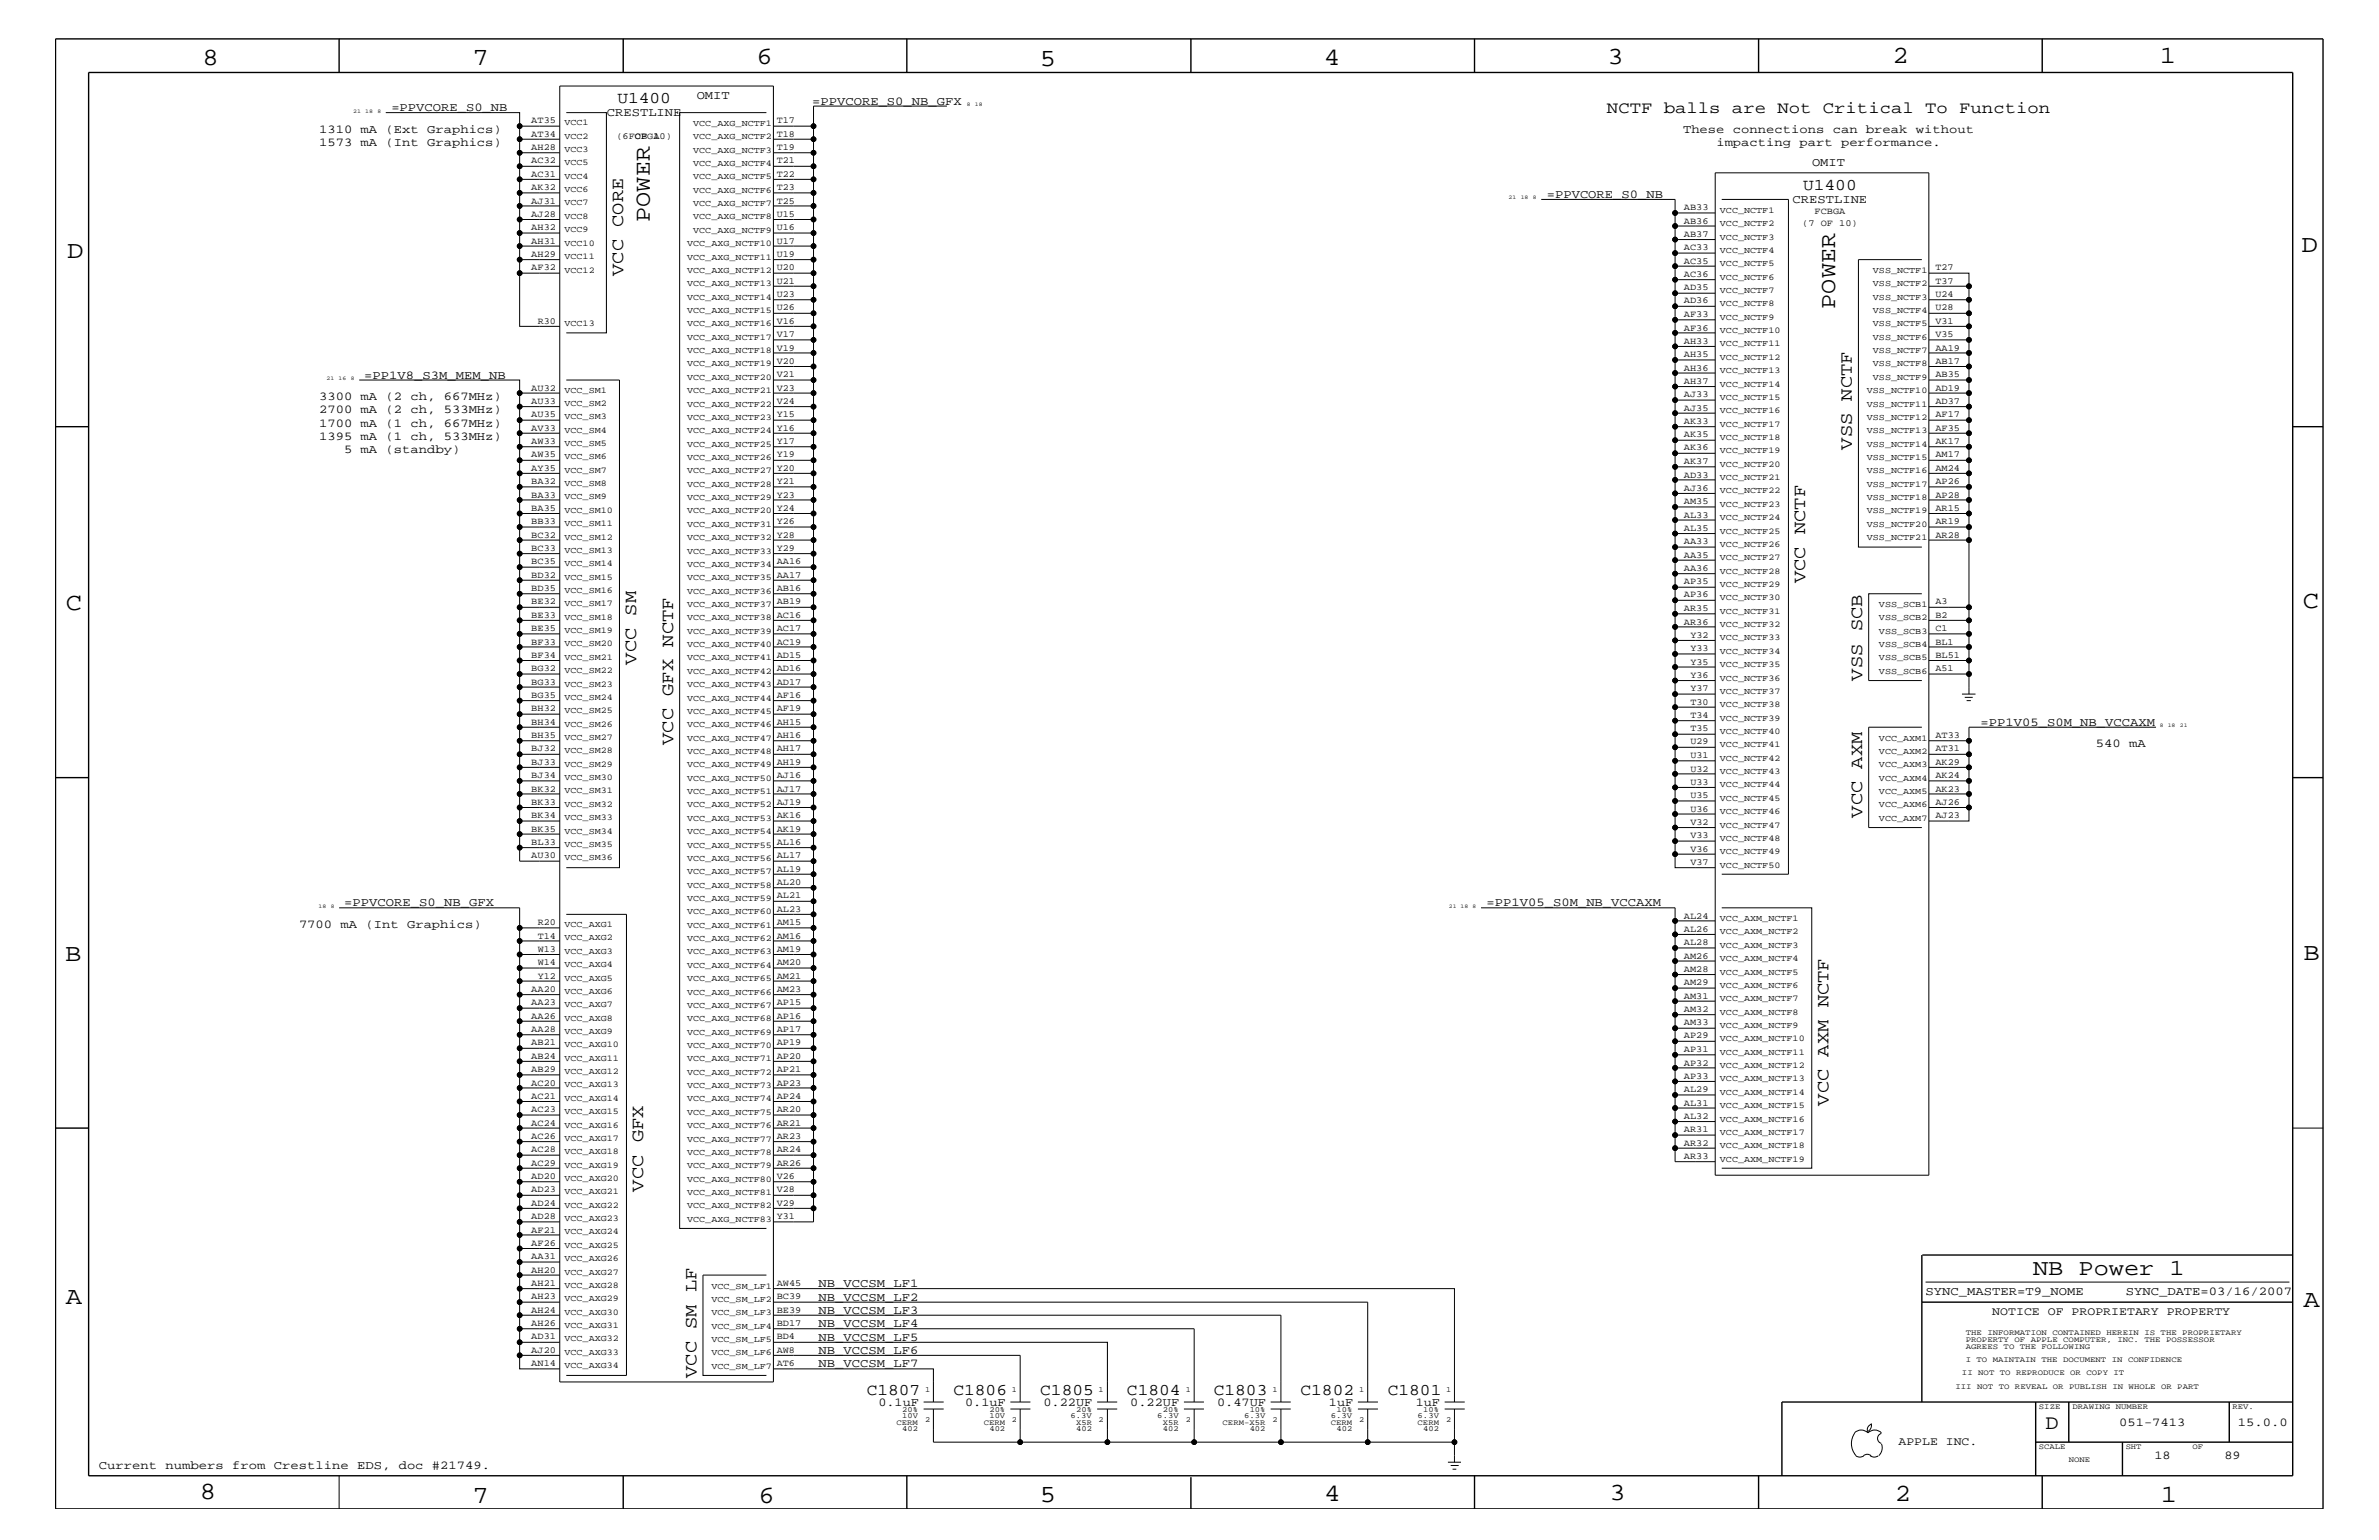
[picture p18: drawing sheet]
<svg xmlns="http://www.w3.org/2000/svg" width="432mm" height="279mm" viewBox="0 0 432 279" stroke-linecap="round" stroke-linejoin="round" font-family="sans-serif">
<defs><g id="words">
<g font-size="4.5">
<text x="36.7" y="11.7">8</text>
<text x="85.8" y="11.7">7</text>
<text x="137.3" y="11.5">6</text>
<text x="240.3" y="11.7">4</text>
<text x="291.8" y="11.5">3</text>
<text x="343.5" y="11.5">2</text>
<text x="392" y="11.5">1</text>
<text x="188.7" y="12.1">5</text>
<text x="12.2" y="46.8">D</text>
<text x="417.7" y="45.7">D</text>
<text x="11.9" y="110.6">C</text>
<text x="418" y="110.3">C</text>
<text x="11.9" y="174.3">B</text>
<text x="418.1" y="174.2">B</text>
<text x="11.9" y="236.7">A</text>
<text x="418.1" y="237.1">A</text>
<text x="36.2" y="271.9">8</text>
<text x="85.8" y="272.7">7</text>
<text x="137.7" y="272.7">6</text>
<text x="188.7" y="272.5">5</text>
<text x="240.4" y="272.3">4</text>
<text x="292.1" y="272.2">3</text>
<text x="343.9" y="272.3">2</text>
<text x="392.2" y="272.6">1</text>
</g>
<g font-size="4.1">
<text x="117.9" y="40.2" transform="rotate(-90 117.9 40.2)">POWER</text>
<text x="333.1" y="56" transform="rotate(-90 333.1 56)">POWER</text>
<text x="369" y="231.3">NB Power 1</text>
</g>
<text font-size="3.7" x="371.3" y="259.3">D</text>
<g font-size="3.3">
<text x="113.1" y="50.1" transform="rotate(-90 113.1 50.1)">VCC CORE</text>
<text x="336.1" y="81.6" transform="rotate(-90 336.1 81.6)">VSS NCTF</text>
<text x="327.7" y="105.8" transform="rotate(-90 327.7 105.8)">VCC NCTF</text>
<text x="115.5" y="120.6" transform="rotate(-90 115.5 120.6)">VCC SM</text>
<text x="338" y="123.5" transform="rotate(-90 338 123.5)">VSS SCB</text>
<text x="122.2" y="135.2" transform="rotate(-90 122.2 135.2)">VCC GFX NCTF</text>
<text x="338" y="148.4" transform="rotate(-90 338 148.4)">VCC AXM</text>
<text x="331.9" y="200.6" transform="rotate(-90 331.9 200.6)">VCC AXM NCTF</text>
<text x="116.8" y="216.2" transform="rotate(-90 116.8 216.2)">VCC GFX</text>
<text x="126.4" y="250" transform="rotate(-90 126.4 250)">VCC SM LF</text>
</g>
<g font-size="3">
<text x="112.1" y="18.7">U1400</text>
<text x="291.7" y="20.4">NCTF balls are Not Critical To Function</text>
<text x="327.3" y="34.4">U1400</text>
<text x="157.3" y="253.2">C1807</text>
<text x="173.1" y="253.2">C1806</text>
<text x="188.8" y="253.2">C1805</text>
<text x="204.6" y="253.2">C1804</text>
<text x="220.3" y="253.2">C1803</text>
<text x="236.1" y="253.2">C1802</text>
<text x="251.9" y="253.2">C1801</text>
</g>
<g font-size="2.2">
<text x="126.4" y="18">OMIT</text>
<text x="71" y="20.2">=PPVCORE_S0_NB</text>
<text x="110.2" y="21">CRESTLINE</text>
<text x="147.4" y="19">=PPVCORE_S0_NB_GFX</text>
<text x="57.9" y="26.5">1573 mA (Int Graphics)</text>
<text x="57.9" y="24.1">1310 mA (Ext Graphics)</text>
<text x="305.5" y="24.1">These connections can break without</text>
<text x="311.5" y="26.5">impacting part performance.</text>
<text x="280.8" y="35.9">=PPVCORE_S0_NB</text>
<text x="328.9" y="30.2">OMIT</text>
<text x="325.4" y="36.8">CRESTLINE</text>
<text x="66.1" y="68.7">=PP1V8_S3M_MEM_NB</text>
<text x="57.9" y="77.4">1700 mA (1 ch, 667MHz)</text>
<text x="57.9" y="75">2700 mA (2 ch, 533MHz)</text>
<text x="57.9" y="72.6">3300 mA (2 ch, 667MHz)</text>
<text x="57.9" y="79.9">1395 mA (1 ch, 533MHz)</text>
<text x="62.4" y="82.2">5 mA (standby)</text>
<text x="359.5" y="131.7">=PP1V05_S0M_NB_VCCAXM</text>
<text x="380.4" y="135.6">540 mA</text>
<text x="62.5" y="164.5">=PPVCORE_S0_NB_GFX</text>
<text x="269.8" y="164.5">=PP1V05_S0M_NB_VCCAXM</text>
<text x="54.3" y="168.3">7700 mA (Int Graphics)</text>
<text x="148.6" y="233.5">NB_VCCSM_LF1</text>
<text x="148.6" y="236">NB_VCCSM_LF2</text>
<text x="148.6" y="238.4">NB_VCCSM_LF3</text>
<text x="349.5" y="235">SYNC_MASTER=T9_NOME</text>
<text x="385.8" y="235">SYNC_DATE=03/16/2007</text>
<text x="148.6" y="245.6">NB_VCCSM_LF6</text>
<text x="148.6" y="240.8">NB_VCCSM_LF4</text>
<text x="148.6" y="243.3">NB_VCCSM_LF5</text>
<text x="148.6" y="248.1">NB_VCCSM_LF7</text>
<text x="159.4" y="255">0.1uF</text>
<text x="175.2" y="255">0.1uF</text>
<text x="189.4" y="255">0.22UF</text>
<text x="205.1" y="255">0.22UF</text>
<text x="220.9" y="255">0.47UF</text>
<text x="241.2" y="255">1uF</text>
<text x="257" y="255">1uF</text>
<text x="384.6" y="258.7">051-7413</text>
<text x="406.2" y="258.7">15.0.0</text>
<text x="17.9" y="266.6">Current numbers from Crestline EDS, doc #21749.</text>
<text x="391" y="264.7">18</text>
<text x="403.7" y="264.7">89</text>
</g>
<g font-size="2.1">
<text x="361.6" y="238.6">NOTICE OF PROPRIETARY PROPERTY</text>
<text x="344.6" y="262.2">APPLE INC.</text>
</g>
<g font-size="1.7">
<text x="96.4" y="22.4">AT35</text>
<text x="141" y="22.4">T17</text>
<text x="96.4" y="24.8">AT34</text>
<text x="96.4" y="27.2">AH28</text>
<text x="96.4" y="29.7">AC32</text>
<text x="111.9" y="25.2">(6 OF 10)</text>
<text x="114.1" y="25.2">FCBGA</text>
<text x="141" y="24.8">T18</text>
<text x="141" y="27.2">T19</text>
<text x="141" y="29.7">T21</text>
<text x="96.4" y="32">AC31</text>
<text x="96.4" y="34.5">AK32</text>
<text x="141" y="32">T22</text>
<text x="141" y="34.5">T23</text>
<text x="96.4" y="36.9">AJ31</text>
<text x="96.4" y="39.3">AJ28</text>
<text x="96.4" y="41.8">AH32</text>
<text x="141" y="36.9">T25</text>
<text x="141" y="39.3">U15</text>
<text x="141" y="41.8">U16</text>
<text x="305.6" y="38.1">AB33</text>
<text x="305.6" y="40.6">AB36</text>
<text x="327.1" y="40.9">(7 OF 10)</text>
<text x="329.4" y="38.9">FCBGA</text>
<text x="96.4" y="44.2">AH31</text>
<text x="96.4" y="46.6">AH29</text>
<text x="141" y="44.2">U17</text>
<text x="141" y="46.6">U19</text>
<text x="305.6" y="43">AB37</text>
<text x="305.6" y="45.4">AC33</text>
<text x="305.6" y="47.9">AC35</text>
<text x="96.4" y="49.1">AF32</text>
<text x="141" y="49.1">U20</text>
<text x="141" y="51.5">U21</text>
<text x="141" y="53.9">U23</text>
<text x="305.6" y="50.2">AC36</text>
<text x="305.6" y="52.7">AD35</text>
<text x="351.3" y="49.1">T27</text>
<text x="351.3" y="51.5">T37</text>
<text x="351.3" y="53.9">U24</text>
<text x="97.6" y="58.7">R30</text>
<text x="141" y="56.3">U26</text>
<text x="141" y="58.7">V16</text>
<text x="305.6" y="60">AF36</text>
<text x="305.6" y="55.1">AD36</text>
<text x="305.6" y="57.5">AF33</text>
<text x="351.3" y="56.3">U28</text>
<text x="351.3" y="58.7">V31</text>
<text x="141" y="61.2">V17</text>
<text x="141" y="63.6">V19</text>
<text x="141" y="66">V20</text>
<text x="305.6" y="62.3">AH33</text>
<text x="305.6" y="64.8">AH35</text>
<text x="351.3" y="61.2">V35</text>
<text x="351.3" y="63.6">AA19</text>
<text x="351.3" y="66">AB17</text>
<text x="96.4" y="70.9">AU32</text>
<text x="141" y="68.4">V21</text>
<text x="141" y="70.9">V23</text>
<text x="305.6" y="67.3">AH36</text>
<text x="305.6" y="69.6">AH37</text>
<text x="351.3" y="70.9">AD19</text>
<text x="351.3" y="68.4">AB35</text>
<text x="96.4" y="73.3">AU33</text>
<text x="96.4" y="75.7">AU35</text>
<text x="141" y="73.3">V24</text>
<text x="141" y="75.7">Y15</text>
<text x="305.6" y="72.1">AJ33</text>
<text x="305.6" y="74.5">AJ35</text>
<text x="305.6" y="76.9">AK33</text>
<text x="351.3" y="73.3">AD37</text>
<text x="351.3" y="75.7">AF17</text>
<text x="96.4" y="78.2">AV33</text>
<text x="96.4" y="80.5">AW33</text>
<text x="96.4" y="83">AW35</text>
<text x="141" y="78.2">Y16</text>
<text x="141" y="80.5">Y17</text>
<text x="141" y="83">Y19</text>
<text x="305.6" y="79.4">AK35</text>
<text x="305.6" y="81.7">AK36</text>
<text x="351.3" y="78.2">AF35</text>
<text x="351.3" y="80.5">AK17</text>
<text x="351.3" y="83">AM17</text>
<text x="96.4" y="85.4">AY35</text>
<text x="96.4" y="87.8">BA32</text>
<text x="141" y="85.4">Y20</text>
<text x="141" y="87.8">Y21</text>
<text x="305.6" y="84.2">AK37</text>
<text x="305.6" y="86.6">AD33</text>
<text x="305.6" y="89">AJ36</text>
<text x="351.3" y="85.4">AM24</text>
<text x="351.3" y="87.8">AP26</text>
<text x="96.4" y="92.7">BA35</text>
<text x="96.4" y="95.1">BB33</text>
<text x="96.4" y="90.3">BA33</text>
<text x="141" y="90.3">Y23</text>
<text x="141" y="92.7">Y24</text>
<text x="141" y="95.1">Y26</text>
<text x="305.6" y="91.5">AM35</text>
<text x="305.6" y="93.9">AL33</text>
<text x="351.3" y="90.3">AP28</text>
<text x="351.3" y="92.7">AR15</text>
<text x="351.3" y="95.1">AR19</text>
<text x="96.4" y="97.6">BC32</text>
<text x="96.4" y="99.9">BC33</text>
<text x="141" y="97.6">Y28</text>
<text x="141" y="99.9">Y29</text>
<text x="305.6" y="96.3">AL35</text>
<text x="305.6" y="98.7">AA33</text>
<text x="305.6" y="101.2">AA35</text>
<text x="351.3" y="97.6">AR28</text>
<text x="96.4" y="102.4">BC35</text>
<text x="96.4" y="104.8">BD32</text>
<text x="96.4" y="107.2">BD35</text>
<text x="141" y="102.4">AA16</text>
<text x="141" y="104.8">AA17</text>
<text x="141" y="107.2">AB16</text>
<text x="305.6" y="103.6">AA36</text>
<text x="305.6" y="106">AP35</text>
<text x="96.4" y="109.7">BE32</text>
<text x="96.4" y="112">BE33</text>
<text x="141" y="109.7">AB19</text>
<text x="141" y="112">AC16</text>
<text x="305.6" y="108.4">AP36</text>
<text x="305.6" y="110.9">AR35</text>
<text x="305.6" y="113.3">AR36</text>
<text x="351.3" y="109.7">A3</text>
<text x="351.3" y="112">B2</text>
<text x="96.4" y="114.5">BE35</text>
<text x="96.4" y="117">BF33</text>
<text x="96.4" y="119.3">BF34</text>
<text x="141" y="114.5">AC17</text>
<text x="141" y="117">AC19</text>
<text x="141" y="119.3">AD15</text>
<text x="306.8" y="115.7">Y32</text>
<text x="306.8" y="118.1">Y33</text>
<text x="351.3" y="114.5">C1</text>
<text x="351.3" y="117">BL1</text>
<text x="351.3" y="119.3">BL51</text>
<text x="96.4" y="121.8">BG32</text>
<text x="96.4" y="124.2">BG33</text>
<text x="141" y="121.8">AD16</text>
<text x="141" y="124.2">AD17</text>
<text x="306.8" y="120.6">Y35</text>
<text x="306.8" y="123">Y36</text>
<text x="306.8" y="125.4">Y37</text>
<text x="351.3" y="121.8">A51</text>
<text x="96.4" y="126.6">BG35</text>
<text x="96.4" y="129.1">BH32</text>
<text x="96.4" y="131.5">BH34</text>
<text x="141" y="126.6">AF16</text>
<text x="141" y="129.1">AF19</text>
<text x="141" y="131.5">AH15</text>
<text x="306.8" y="127.9">T30</text>
<text x="306.8" y="130.2">T34</text>
<text x="96.4" y="133.9">BH35</text>
<text x="96.4" y="136.3">BJ32</text>
<text x="141" y="133.9">AH16</text>
<text x="141" y="136.3">AH17</text>
<text x="306.8" y="132.7">T35</text>
<text x="306.8" y="135.1">U29</text>
<text x="306.8" y="137.5">U31</text>
<text x="351.3" y="133.9">AT33</text>
<text x="351.3" y="136.3">AT31</text>
<text x="96.4" y="138.7">BJ33</text>
<text x="96.4" y="141.2">BJ34</text>
<text x="96.4" y="143.6">BK32</text>
<text x="141" y="138.7">AH19</text>
<text x="141" y="141.2">AJ16</text>
<text x="141" y="143.6">AJ17</text>
<text x="306.8" y="140">U32</text>
<text x="306.8" y="142.4">U33</text>
<text x="351.3" y="138.7">AK29</text>
<text x="351.3" y="141.2">AK24</text>
<text x="351.3" y="143.6">AK23</text>
<text x="96.4" y="146">BK33</text>
<text x="96.4" y="148.4">BK34</text>
<text x="141" y="146">AJ19</text>
<text x="141" y="148.4">AK16</text>
<text x="306.8" y="144.8">U35</text>
<text x="306.8" y="147.3">U36</text>
<text x="306.8" y="149.6">V32</text>
<text x="351.3" y="146">AJ26</text>
<text x="351.3" y="148.4">AJ23</text>
<text x="96.4" y="150.9">BK35</text>
<text x="96.4" y="153.3">BL33</text>
<text x="96.4" y="155.7">AU30</text>
<text x="141" y="150.9">AK19</text>
<text x="141" y="153.3">AL16</text>
<text x="141" y="155.7">AL17</text>
<text x="306.8" y="152.1">V33</text>
<text x="306.8" y="154.5">V36</text>
<text x="141" y="158.2">AL19</text>
<text x="141" y="160.6">AL20</text>
<text x="306.8" y="156.9">V37</text>
<text x="97.6" y="167.8">R20</text>
<text x="141" y="163">AL21</text>
<text x="141" y="165.4">AL23</text>
<text x="141" y="167.8">AM15</text>
<text x="305.6" y="166.7">AL24</text>
<text x="97.6" y="170.3">T14</text>
<text x="97.6" y="172.7">W13</text>
<text x="141" y="170.3">AM16</text>
<text x="141" y="172.7">AM19</text>
<text x="305.6" y="169">AL26</text>
<text x="305.6" y="171.5">AL28</text>
<text x="305.6" y="173.9">AM26</text>
<text x="96.4" y="179.9">AA20</text>
<text x="97.6" y="175.1">W14</text>
<text x="97.6" y="177.6">Y12</text>
<text x="141" y="175.1">AM20</text>
<text x="141" y="177.6">AM21</text>
<text x="141" y="179.9">AM23</text>
<text x="305.6" y="176.3">AM28</text>
<text x="305.6" y="178.8">AM29</text>
<text x="96.4" y="182.4">AA23</text>
<text x="96.4" y="184.9">AA26</text>
<text x="141" y="182.4">AP15</text>
<text x="141" y="184.9">AP16</text>
<text x="305.6" y="181.2">AM31</text>
<text x="305.6" y="183.6">AM32</text>
<text x="96.4" y="189.7">AB21</text>
<text x="96.4" y="187.2">AA28</text>
<text x="141" y="187.2">AP17</text>
<text x="141" y="189.7">AP19</text>
<text x="305.6" y="188.4">AP29</text>
<text x="305.6" y="190.9">AP31</text>
<text x="305.6" y="186">AM33</text>
<text x="96.4" y="192.1">AB24</text>
<text x="96.4" y="194.5">AB29</text>
<text x="96.4" y="197">AC20</text>
<text x="141" y="192.1">AP20</text>
<text x="141" y="194.5">AP21</text>
<text x="141" y="197">AP23</text>
<text x="305.6" y="193.3">AP32</text>
<text x="305.6" y="195.7">AP33</text>
<text x="96.4" y="199.3">AC21</text>
<text x="96.4" y="201.8">AC23</text>
<text x="141" y="199.3">AP24</text>
<text x="141" y="201.8">AR20</text>
<text x="305.6" y="198.1">AL29</text>
<text x="305.6" y="200.6">AL31</text>
<text x="305.6" y="203">AL32</text>
<text x="96.4" y="204.2">AC24</text>
<text x="96.4" y="206.6">AC26</text>
<text x="96.4" y="209.1">AC28</text>
<text x="141" y="204.2">AR21</text>
<text x="141" y="206.6">AR23</text>
<text x="141" y="209.1">AR24</text>
<text x="305.6" y="205.4">AR31</text>
<text x="305.6" y="207.9">AR32</text>
<text x="96.4" y="211.5">AC29</text>
<text x="96.4" y="213.9">AD20</text>
<text x="141" y="211.5">AR26</text>
<text x="141" y="213.9">V26</text>
<text x="305.6" y="210.3">AR33</text>
<text x="96.4" y="216.4">AD23</text>
<text x="96.4" y="218.7">AD24</text>
<text x="96.4" y="221.2">AD28</text>
<text x="141" y="216.4">V28</text>
<text x="141" y="218.7">V29</text>
<text x="141" y="221.2">Y31</text>
<text x="96.4" y="223.6">AF21</text>
<text x="96.4" y="226">AF26</text>
<text x="96.4" y="228.5">AA31</text>
<text x="96.4" y="230.9">AH20</text>
<text x="96.4" y="233.3">AH21</text>
<text x="141" y="233.3">AW45</text>
<text x="96.4" y="235.7">AH23</text>
<text x="96.4" y="238.2">AH24</text>
<text x="141" y="235.7">BC39</text>
<text x="141" y="238.2">BE39</text>
<text x="96.4" y="240.6">AH26</text>
<text x="96.4" y="243">AD31</text>
<text x="96.4" y="245.4">AJ20</text>
<text x="141" y="240.6">BD17</text>
<text x="141" y="243">BD4</text>
<text x="141" y="245.4">AW8</text>
<text x="96.4" y="247.8">AN14</text>
<text x="141" y="247.8">AT6</text>
</g>
<g font-size="1.6">
<text x="102.4" y="22.7">VCC1</text>
<text x="125.8" y="22.9">VCC_AXG_NCTF1</text>
<text x="102.4" y="27.5">VCC3</text>
<text x="102.4" y="25.2">VCC2</text>
<text x="125.8" y="25.3">VCC_AXG_NCTF2</text>
<text x="125.8" y="27.7">VCC_AXG_NCTF3</text>
<text x="102.4" y="34.8">VCC6</text>
<text x="102.4" y="30">VCC5</text>
<text x="102.4" y="32.5">VCC4</text>
<text x="125.8" y="30.2">VCC_AXG_NCTF4</text>
<text x="125.8" y="32.5">VCC_AXG_NCTF5</text>
<text x="125.8" y="35">VCC_AXG_NCTF6</text>
<text x="102.4" y="37.3">VCC7</text>
<text x="102.4" y="39.7">VCC8</text>
<text x="125.8" y="39.8">VCC_AXG_NCTF8</text>
<text x="125.8" y="37.4">VCC_AXG_NCTF7</text>
<text x="312.2" y="41">VCC_NCTF2</text>
<text x="312.2" y="38.6">VCC_NCTF1</text>
<text x="102.4" y="42.1">VCC9</text>
<text x="102.4" y="44.6">VCC10</text>
<text x="102.4" y="47">VCC11</text>
<text x="124.7" y="44.6">VCC_AXG_NCTF10</text>
<text x="124.7" y="47.1">VCC_AXG_NCTF11</text>
<text x="125.8" y="42.3">VCC_AXG_NCTF9</text>
<text x="312.2" y="43.5">VCC_NCTF3</text>
<text x="312.2" y="45.9">VCC_NCTF4</text>
<text x="102.4" y="49.6">VCC12</text>
<text x="124.7" y="49.6">VCC_AXG_NCTF12</text>
<text x="124.7" y="51.9">VCC_AXG_NCTF13</text>
<text x="312.2" y="48.3">VCC_NCTF5</text>
<text x="312.2" y="50.7">VCC_NCTF6</text>
<text x="312.2" y="53.2">VCC_NCTF7</text>
<text x="339.9" y="51.9">VSS_NCTF2</text>
<text x="339.9" y="49.6">VSS_NCTF1</text>
<text x="102.4" y="59.2">VCC13</text>
<text x="124.7" y="54.4">VCC_AXG_NCTF14</text>
<text x="124.7" y="56.8">VCC_AXG_NCTF15</text>
<text x="124.7" y="59.2">VCC_AXG_NCTF16</text>
<text x="312.2" y="55.6">VCC_NCTF8</text>
<text x="312.2" y="58">VCC_NCTF9</text>
<text x="339.9" y="59.2">VSS_NCTF5</text>
<text x="339.9" y="56.8">VSS_NCTF4</text>
<text x="339.9" y="54.4">VSS_NCTF3</text>
<text x="124.7" y="64">VCC_AXG_NCTF18</text>
<text x="124.7" y="61.7">VCC_AXG_NCTF17</text>
<text x="312.2" y="60.4">VCC_NCTF10</text>
<text x="312.2" y="62.9">VCC_NCTF11</text>
<text x="312.2" y="65.3">VCC_NCTF12</text>
<text x="339.9" y="64">VSS_NCTF7</text>
<text x="339.9" y="61.7">VSS_NCTF6</text>
<text x="102.4" y="71.2">VCC_SM1</text>
<text x="124.7" y="68.9">VCC_AXG_NCTF20</text>
<text x="124.7" y="66.5">VCC_AXG_NCTF19</text>
<text x="124.7" y="71.3">VCC_AXG_NCTF21</text>
<text x="312.2" y="67.7">VCC_NCTF13</text>
<text x="312.2" y="70.1">VCC_NCTF14</text>
<text x="338.8" y="71.3">VSS_NCTF10</text>
<text x="339.9" y="68.9">VSS_NCTF9</text>
<text x="339.9" y="66.5">VSS_NCTF8</text>
<text x="102.4" y="73.7">VCC_SM2</text>
<text x="102.4" y="76.1">VCC_SM3</text>
<text x="124.7" y="73.8">VCC_AXG_NCTF22</text>
<text x="124.7" y="76.2">VCC_AXG_NCTF23</text>
<text x="312.2" y="72.6">VCC_NCTF15</text>
<text x="312.2" y="75">VCC_NCTF16</text>
<text x="312.2" y="77.4">VCC_NCTF17</text>
<text x="338.8" y="76.2">VSS_NCTF12</text>
<text x="338.8" y="73.8">VSS_NCTF11</text>
<text x="102.4" y="80.9">VCC_SM5</text>
<text x="102.4" y="78.5">VCC_SM4</text>
<text x="102.4" y="83.3">VCC_SM6</text>
<text x="124.7" y="81.1">VCC_AXG_NCTF25</text>
<text x="124.7" y="83.5">VCC_AXG_NCTF26</text>
<text x="124.7" y="78.6">VCC_AXG_NCTF24</text>
<text x="312.2" y="79.9">VCC_NCTF18</text>
<text x="312.2" y="82.2">VCC_NCTF19</text>
<text x="338.8" y="83.5">VSS_NCTF15</text>
<text x="338.8" y="81.1">VSS_NCTF14</text>
<text x="338.8" y="78.6">VSS_NCTF13</text>
<text x="102.4" y="88.2">VCC_SM8</text>
<text x="102.4" y="85.8">VCC_SM7</text>
<text x="124.7" y="88.3">VCC_AXG_NCTF28</text>
<text x="124.7" y="85.9">VCC_AXG_NCTF27</text>
<text x="312.2" y="89.5">VCC_NCTF22</text>
<text x="312.2" y="87.1">VCC_NCTF21</text>
<text x="312.2" y="84.7">VCC_NCTF20</text>
<text x="338.8" y="88.3">VSS_NCTF17</text>
<text x="338.8" y="85.9">VSS_NCTF16</text>
<text x="102.4" y="90.6">VCC_SM9</text>
<text x="102.4" y="93.1">VCC_SM10</text>
<text x="102.4" y="95.4">VCC_SM11</text>
<text x="124.7" y="90.7">VCC_AXG_NCTF29</text>
<text x="124.7" y="93.2">VCC_AXG_NCTF20</text>
<text x="124.7" y="95.6">VCC_AXG_NCTF31</text>
<text x="312.2" y="94.3">VCC_NCTF24</text>
<text x="312.2" y="92">VCC_NCTF23</text>
<text x="338.8" y="95.6">VSS_NCTF20</text>
<text x="338.8" y="93.2">VSS_NCTF19</text>
<text x="338.8" y="90.7">VSS_NCTF18</text>
<text x="102.4" y="97.9">VCC_SM12</text>
<text x="102.4" y="100.4">VCC_SM13</text>
<text x="124.7" y="98">VCC_AXG_NCTF32</text>
<text x="124.7" y="100.4">VCC_AXG_NCTF33</text>
<text x="312.2" y="101.6">VCC_NCTF27</text>
<text x="312.2" y="99.3">VCC_NCTF26</text>
<text x="312.2" y="96.8">VCC_NCTF25</text>
<text x="338.8" y="98">VSS_NCTF21</text>
<text x="102.4" y="107.6">VCC_SM16</text>
<text x="102.4" y="102.7">VCC_SM14</text>
<text x="102.4" y="105.2">VCC_SM15</text>
<text x="124.7" y="102.9">VCC_AXG_NCTF34</text>
<text x="124.7" y="105.3">VCC_AXG_NCTF35</text>
<text x="124.7" y="107.7">VCC_AXG_NCTF36</text>
<text x="312.2" y="106.5">VCC_NCTF29</text>
<text x="312.2" y="104.1">VCC_NCTF28</text>
<text x="102.4" y="110">VCC_SM17</text>
<text x="102.4" y="112.5">VCC_SM18</text>
<text x="124.7" y="112.6">VCC_AXG_NCTF38</text>
<text x="124.7" y="110.2">VCC_AXG_NCTF37</text>
<text x="312.2" y="113.7">VCC_NCTF32</text>
<text x="312.2" y="111.4">VCC_NCTF31</text>
<text x="312.2" y="108.9">VCC_NCTF30</text>
<text x="341" y="112.6">VSS_SCB2</text>
<text x="341" y="110.2">VSS_SCB1</text>
<text x="102.4" y="117.3">VCC_SM20</text>
<text x="102.4" y="114.8">VCC_SM19</text>
<text x="102.4" y="119.7">VCC_SM21</text>
<text x="124.7" y="117.4">VCC_AXG_NCTF40</text>
<text x="124.7" y="115">VCC_AXG_NCTF39</text>
<text x="124.7" y="119.8">VCC_AXG_NCTF41</text>
<text x="312.2" y="118.6">VCC_NCTF34</text>
<text x="312.2" y="116.2">VCC_NCTF33</text>
<text x="341" y="119.8">VSS_SCB5</text>
<text x="341" y="117.4">VSS_SCB4</text>
<text x="341" y="115">VSS_SCB3</text>
<text x="102.4" y="122.1">VCC_SM22</text>
<text x="102.4" y="124.6">VCC_SM23</text>
<text x="124.7" y="124.7">VCC_AXG_NCTF43</text>
<text x="124.7" y="122.3">VCC_AXG_NCTF42</text>
<text x="312.2" y="125.9">VCC_NCTF37</text>
<text x="312.2" y="121">VCC_NCTF35</text>
<text x="312.2" y="123.5">VCC_NCTF36</text>
<text x="341" y="122.3">VSS_SCB6</text>
<text x="102.4" y="131.9">VCC_SM26</text>
<text x="102.4" y="129.4">VCC_SM25</text>
<text x="102.4" y="127">VCC_SM24</text>
<text x="124.7" y="127.1">VCC_AXG_NCTF44</text>
<text x="124.7" y="129.6">VCC_AXG_NCTF45</text>
<text x="124.7" y="131.9">VCC_AXG_NCTF46</text>
<text x="312.2" y="130.8">VCC_NCTF39</text>
<text x="312.2" y="128.3">VCC_NCTF38</text>
<text x="102.4" y="134.2">VCC_SM27</text>
<text x="102.4" y="136.7">VCC_SM28</text>
<text x="124.7" y="136.8">VCC_AXG_NCTF48</text>
<text x="124.7" y="134.4">VCC_AXG_NCTF47</text>
<text x="312.2" y="133.2">VCC_NCTF40</text>
<text x="312.2" y="135.6">VCC_NCTF41</text>
<text x="341" y="136.8">VCC_AXM2</text>
<text x="341" y="134.4">VCC_AXM1</text>
<text x="102.4" y="139.1">VCC_SM29</text>
<text x="102.4" y="141.5">VCC_SM30</text>
<text x="102.4" y="144">VCC_SM31</text>
<text x="124.7" y="139.2">VCC_AXG_NCTF49</text>
<text x="124.7" y="141.7">VCC_AXG_NCTF50</text>
<text x="312.2" y="142.9">VCC_NCTF44</text>
<text x="312.2" y="140.4">VCC_NCTF43</text>
<text x="312.2" y="138">VCC_NCTF42</text>
<text x="341" y="141.7">VCC_AXM4</text>
<text x="341" y="139.2">VCC_AXM3</text>
<text x="102.4" y="146.4">VCC_SM32</text>
<text x="102.4" y="148.8">VCC_SM33</text>
<text x="124.7" y="144">VCC_AXG_NCTF51</text>
<text x="124.7" y="149">VCC_AXG_NCTF53</text>
<text x="124.7" y="146.5">VCC_AXG_NCTF52</text>
<text x="312.2" y="145.3">VCC_NCTF45</text>
<text x="312.2" y="147.7">VCC_NCTF46</text>
<text x="341" y="149">VCC_AXM7</text>
<text x="341" y="144">VCC_AXM5</text>
<text x="341" y="146.5">VCC_AXM6</text>
<text x="102.4" y="151.2">VCC_SM34</text>
<text x="102.4" y="153.7">VCC_SM35</text>
<text x="124.7" y="153.8">VCC_AXG_NCTF55</text>
<text x="124.7" y="151.3">VCC_AXG_NCTF54</text>
<text x="312.2" y="155">VCC_NCTF49</text>
<text x="312.2" y="150.1">VCC_NCTF47</text>
<text x="312.2" y="152.6">VCC_NCTF48</text>
<text x="102.4" y="156.1">VCC_SM36</text>
<text x="124.7" y="161.1">VCC_AXG_NCTF58</text>
<text x="124.7" y="158.6">VCC_AXG_NCTF57</text>
<text x="124.7" y="156.2">VCC_AXG_NCTF56</text>
<text x="312.2" y="157.4">VCC_NCTF50</text>
<text x="124.7" y="163.5">VCC_AXG_NCTF59</text>
<text x="124.7" y="165.9">VCC_AXG_NCTF60</text>
<text x="312.2" y="167.1">VCC_AXM_NCTF1</text>
<text x="102.4" y="168.2">VCC_AXG1</text>
<text x="102.4" y="170.6">VCC_AXG2</text>
<text x="102.4" y="173.1">VCC_AXG3</text>
<text x="124.7" y="168.3">VCC_AXG_NCTF61</text>
<text x="124.7" y="170.7">VCC_AXG_NCTF62</text>
<text x="124.7" y="173.2">VCC_AXG_NCTF63</text>
<text x="312.2" y="169.5">VCC_AXM_NCTF2</text>
<text x="312.2" y="172">VCC_AXM_NCTF3</text>
<text x="102.4" y="175.5">VCC_AXG4</text>
<text x="102.4" y="177.9">VCC_AXG5</text>
<text x="124.7" y="175.6">VCC_AXG_NCTF64</text>
<text x="124.7" y="178">VCC_AXG_NCTF65</text>
<text x="312.2" y="174.4">VCC_AXM_NCTF4</text>
<text x="312.2" y="176.8">VCC_AXM_NCTF5</text>
<text x="312.2" y="179.3">VCC_AXM_NCTF6</text>
<text x="102.4" y="180.4">VCC_AXG6</text>
<text x="102.4" y="182.7">VCC_AXG7</text>
<text x="102.4" y="185.2">VCC_AXG8</text>
<text x="124.7" y="180.5">VCC_AXG_NCTF66</text>
<text x="124.7" y="182.9">VCC_AXG_NCTF67</text>
<text x="124.7" y="185.3">VCC_AXG_NCTF68</text>
<text x="312.2" y="181.6">VCC_AXM_NCTF7</text>
<text x="312.2" y="184.1">VCC_AXM_NCTF8</text>
<text x="102.4" y="187.6">VCC_AXG9</text>
<text x="102.4" y="190">VCC_AXG10</text>
<text x="124.7" y="187.7">VCC_AXG_NCTF69</text>
<text x="124.7" y="190.2">VCC_AXG_NCTF70</text>
<text x="312.2" y="186.5">VCC_AXM_NCTF9</text>
<text x="312.2" y="188.9">VCC_AXM_NCTF10</text>
<text x="312.2" y="191.4">VCC_AXM_NCTF11</text>
<text x="102.4" y="192.5">VCC_AXG11</text>
<text x="102.4" y="194.8">VCC_AXG12</text>
<text x="102.4" y="197.3">VCC_AXG13</text>
<text x="124.7" y="192.6">VCC_AXG_NCTF71</text>
<text x="124.7" y="195">VCC_AXG_NCTF72</text>
<text x="124.7" y="197.4">VCC_AXG_NCTF73</text>
<text x="312.2" y="193.7">VCC_AXM_NCTF12</text>
<text x="312.2" y="196.2">VCC_AXM_NCTF13</text>
<text x="102.4" y="199.8">VCC_AXG14</text>
<text x="102.4" y="202.1">VCC_AXG15</text>
<text x="124.7" y="199.8">VCC_AXG_NCTF74</text>
<text x="124.7" y="202.3">VCC_AXG_NCTF75</text>
<text x="312.2" y="198.7">VCC_AXM_NCTF14</text>
<text x="312.2" y="201">VCC_AXM_NCTF15</text>
<text x="312.2" y="203.5">VCC_AXM_NCTF16</text>
<text x="102.4" y="204.6">VCC_AXG16</text>
<text x="102.4" y="207">VCC_AXG17</text>
<text x="102.4" y="209.4">VCC_AXG18</text>
<text x="124.7" y="204.7">VCC_AXG_NCTF76</text>
<text x="124.7" y="207.1">VCC_AXG_NCTF77</text>
<text x="124.7" y="209.6">VCC_AXG_NCTF78</text>
<text x="312.2" y="205.9">VCC_AXM_NCTF17</text>
<text x="312.2" y="208.3">VCC_AXM_NCTF18</text>
<text x="102.4" y="211.9">VCC_AXG19</text>
<text x="102.4" y="214.2">VCC_AXG20</text>
<text x="124.7" y="211.9">VCC_AXG_NCTF79</text>
<text x="124.7" y="214.4">VCC_AXG_NCTF80</text>
<text x="312.2" y="210.8">VCC_AXM_NCTF19</text>
<text x="102.4" y="216.7">VCC_AXG21</text>
<text x="102.4" y="219.1">VCC_AXG22</text>
<text x="102.4" y="221.5">VCC_AXG23</text>
<text x="124.7" y="216.9">VCC_AXG_NCTF81</text>
<text x="124.7" y="219.2">VCC_AXG_NCTF82</text>
<text x="124.7" y="221.7">VCC_AXG_NCTF83</text>
<text x="102.4" y="224">VCC_AXG24</text>
<text x="102.4" y="226.4">VCC_AXG25</text>
<text x="102.4" y="228.8">VCC_AXG26</text>
<text x="102.4" y="231.3">VCC_AXG27</text>
<text x="102.4" y="233.7">VCC_AXG28</text>
<text x="129.1" y="233.8">VCC_SM_LF1</text>
<text x="102.4" y="236.1">VCC_AXG29</text>
<text x="102.4" y="238.5">VCC_AXG30</text>
<text x="129.1" y="236.2">VCC_SM_LF2</text>
<text x="129.1" y="238.6">VCC_SM_LF3</text>
<text x="102.4" y="240.9">VCC_AXG31</text>
<text x="102.4" y="243.4">VCC_AXG32</text>
<text x="102.4" y="245.8">VCC_AXG33</text>
<text x="129.1" y="241.1">VCC_SM_LF4</text>
<text x="129.1" y="243.5">VCC_SM_LF5</text>
<text x="129.1" y="245.9">VCC_SM_LF6</text>
<text x="102.4" y="248.2">VCC_AXG34</text>
<text x="129.1" y="248.4">VCC_SM_LF7</text>
</g>
<g font-size="1.4">
<text x="356.8" y="242.3">THE INFORMATION CONTAINED HEREIN IS THE PROPRIETARY</text>
<text x="356.8" y="243.5">PROPERTY OF APPLE COMPUTER, INC. THE POSSESSOR</text>
<text x="356.8" y="244.7">AGREES TO THE FOLLOWING</text>
<text x="354.9" y="252">III NOT TO REVEAL OR PUBLISH IN WHOLE OR PART</text>
<text x="356.1" y="249.5">II NOT TO REPRODUCE OR COPY IT</text>
<text x="356.8" y="247.1">I TO MAINTAIN THE DOCUMENT IN CONFIDENCE</text>
<text x="163.7" y="256.2">20%</text>
<text x="163.7" y="257.3">10V</text>
<text x="167.9" y="252.6">1</text>
<text x="179.6" y="256.2">20%</text>
<text x="179.6" y="257.3">10V</text>
<text x="183.6" y="252.6">1</text>
<text x="194.3" y="257.3">6.3V</text>
<text x="195.3" y="256.2">20%</text>
<text x="199.4" y="252.6">1</text>
<text x="210.1" y="257.3">6.3V</text>
<text x="211.1" y="256.2">20%</text>
<text x="215.2" y="252.6">1</text>
<text x="225.8" y="257.3">6.3V</text>
<text x="226.8" y="256.2">10%</text>
<text x="231" y="252.6">1</text>
<text x="241.6" y="257.3">6.3V</text>
<text x="242.6" y="256.2">10%</text>
<text x="246.7" y="252.6">1</text>
<text x="257.3" y="257.3">6.3V</text>
<text x="258.3" y="256.2">10%</text>
<text x="262.5" y="252.6">1</text>
<text x="370.1" y="255.6">SIZE</text>
<text x="376.2" y="255.6">DRAWING NUMBER</text>
<text x="405.2" y="255.6">REV.</text>
<text x="162.7" y="258.5">CERM</text>
<text x="163.7" y="259.7">402</text>
<text x="167.9" y="258">2</text>
<text x="178.6" y="258.5">CERM</text>
<text x="179.6" y="259.7">402</text>
<text x="183.6" y="258">2</text>
<text x="195.3" y="258.5">X5R</text>
<text x="195.3" y="259.7">402</text>
<text x="199.4" y="258">2</text>
<text x="211.1" y="258.5">X5R</text>
<text x="211.1" y="259.7">402</text>
<text x="215.2" y="258">2</text>
<text x="221.9" y="258.5">CERM-X5R</text>
<text x="226.8" y="259.7">402</text>
<text x="231" y="258">2</text>
<text x="241.6" y="258.5">CERM</text>
<text x="242.6" y="259.7">402</text>
<text x="246.7" y="258">2</text>
<text x="257.3" y="258.5">CERM</text>
<text x="258.3" y="259.7">402</text>
<text x="262.5" y="258">2</text>
<text x="370.1" y="262.9">SCALE</text>
<text x="385.8" y="262.9">SHT</text>
<text x="397.9" y="262.9">OF</text>
<text x="375.5" y="265.3">NONE</text>
</g>
<g font-size="1">
<text x="64.1" y="20.4">21</text>
<text x="66.3" y="20.4">18</text>
<text x="68.5" y="20.4">8</text>
<text x="175.5" y="19.2">8</text>
<text x="177" y="19.2">18</text>
<text x="273.8" y="36.2">21</text>
<text x="276" y="36.2">18</text>
<text x="278.2" y="36.2">8</text>
<text x="59.3" y="68.9">21</text>
<text x="61.5" y="68.9">16</text>
<text x="63.7" y="68.9">8</text>
<text x="392" y="131.9">8</text>
<text x="393.4" y="131.9">18</text>
<text x="395.6" y="131.9">21</text>
<text x="57.8" y="164.7">18</text>
<text x="60" y="164.7">8</text>
<text x="263" y="164.7">21 18</text>
<text x="267.3" y="164.7">8</text>
</g>
</g></defs>
<g fill="none" stroke="#000" stroke-width=".18">
<path d="M101.6 15.6h38.8v235.1h-38.8zM171.9 19.2h-24.2v6.1M70 20.4h24.3v2.5h7.3M94.3 25.3v2.4h7.3M94.3 25.3h7.3M94.3 30.2h7.3M94.3 32.5h7.3M94.3 35h7.3M94.3 39.8h7.3M94.3 37.4h7.3M94.3 22.9v2.4M94.3 27.7v21.9"/>
<path d="M102.8 20.4h7.3v40h-7.3M139.1 20.4h-15.7v202.5h15.7M140.4 25.3h7.3v4.9M140.4 22.9h7.3M140.4 27.7h7.3M140.4 30.2h7.3M140.4 32.5h7.3M140.4 35h7.3M140.4 39.8h7.3M140.4 37.4h7.3M147.7 30.2v43.6M279.7 36.2h24.3v7.3"/>
<path d="M304 38.6h7.3M311.3 31.4h38.8v181.8h-38.8zM312.5 36.2h12.1v122.4h-12.1M94.3 42.3h7.3M94.3 44.6h7.3M94.3 47.1h7.3M101.6 49.6h-7.3v9.6h7.3M140.4 42.3h7.3M140.4 44.6h7.3M140.4 47.1h7.3M140.4 49.6h7.3M140.4 51.9h7.3"/>
<path d="M140.4 54.4h7.3M140.4 56.8h7.3M140.4 59.2h7.3M304 55.6v2.4h7.3M304 48.3v2.4h7.3M304 43.5v2.4h7.3M304 41h7.3M304 43.5h7.3M304 48.3h7.3M304 55.6h7.3M304 53.2h7.3M304 45.9v2.4"/>
<path d="M304 50.7v4.9M304 58v2.4M348.8 47.1h-11.5v52.2h11.5M350.1 49.6h7.3v4.8M350.1 51.9h7.3M350.1 54.4h7.3M350.1 56.8h7.3M350.1 59.2h7.3M357.4 54.4v7.3M65.2 68.9h29.1v2.4h7.3M94.3 73.8v2.4h7.3M94.3 73.8h7.3"/>
<path d="M94.3 78.6h7.3M94.3 71.3v2.5M94.3 76.2v21.8M102.8 68.9h9.6v88.5h-9.6M140.4 73.8h7.3v4.8M140.4 61.7h7.3M140.4 64h7.3M140.4 71.3h7.3M140.4 66.5h7.3M140.4 68.9h7.3M140.4 76.2h7.3M140.4 78.6h7.3"/>
<path d="M147.7 78.6v46.1M304 79.9v2.3h7.3M304 75v2.4h7.3M304 67.7v2.4h7.3M304 60.4v2.5h7.3M304 60.4h7.3M304 65.3h7.3M304 72.6h7.3M304 67.7h7.3M304 75h7.3M304 79.9h7.3M304 62.9v4.8"/>
<path d="M304 70.1v4.9M304 77.4v2.5M350.1 61.7h7.3v4.8M350.1 64h7.3M350.1 71.3h7.3M350.1 66.5h7.3M350.1 68.9h7.3M350.1 76.2h7.3M350.1 73.8h7.3M350.1 78.6h7.3M357.4 66.5v26.7M94.3 83.5h7.3"/>
<path d="M94.3 81.1h7.3M94.3 88.3h7.3M94.3 85.9h7.3M94.3 95.6h7.3M94.3 93.2h7.3M94.3 90.7h7.3M101.6 98h-7.3v2.4h7.3M140.4 83.5h7.3M140.4 81.1h7.3M140.4 88.3h7.3M140.4 85.9h7.3M140.4 95.6h7.3"/>
<path d="M140.4 93.2h7.3M140.4 90.7h7.3M140.4 98h7.3M304 99.3v2.3h7.3M304 92v2.3h7.3M304 87.1v2.4h7.3M304 84.7h7.3M304 87.1h7.3M304 92h7.3M304 96.8h7.3M304 99.3h7.3M304 82.2v4.9"/>
<path d="M304 89.5v2.5M304 94.3v5M350.1 93.2h7.3v4.8M350.1 83.5h7.3M350.1 81.1h7.3M350.1 88.3h7.3M350.1 85.9h7.3M350.1 95.6h7.3M350.1 90.7h7.3M350.1 98h7.3M357.4 98v27.9M94.3 107.7h7.3"/>
<path d="M94.3 105.3h7.3M94.3 102.9h7.3M94.3 112.6h7.3M94.3 110.2h7.3M94.3 119.8h7.3M94.3 115h7.3M94.3 117.4h7.3M94.3 100.4v24.3M140.4 100.4h7.3M140.4 107.7h7.3M140.4 105.3h7.3M140.4 102.9h7.3"/>
<path d="M140.4 112.6h7.3M140.4 110.2h7.3M140.4 119.8h7.3M140.4 115h7.3M140.4 117.4h7.3M304 118.6v2.4h7.3M304 111.4v2.3h7.3M304 104.1v2.4h7.3M304 104.1h7.3M304 108.9h7.3M304 111.4h7.3M304 116.2h7.3"/>
<path d="M304 118.6h7.3M304 101.6v2.5M304 106.5v4.9M304 113.7v4.9M348.8 107.7h-9.6v15.8h9.6M350.1 112.6h7.3M350.1 110.2h7.3M350.1 119.8h7.3M350.1 115h7.3M350.1 117.4h7.3M94.3 124.7v4.9h7.3M94.3 127.1h7.3"/>
<path d="M94.3 122.3h7.3M94.3 124.7h7.3M94.3 131.9h7.3M94.3 139.2h7.3M94.3 134.4h7.3M94.3 136.8h7.3M94.3 129.6v26.6h7.3M140.4 124.7h7.3v4.9M140.4 127.1h7.3M140.4 122.3h7.3M140.4 129.6h7.3M140.4 131.9h7.3"/>
<path d="M140.4 139.2h7.3M140.4 134.4h7.3M140.4 136.8h7.3M147.7 129.6v43.6M304 135.6v2.4h7.3M304 130.8v2.4h7.3M304 123.5v2.4h7.3M304 123.5h7.3M304 128.3h7.3M304 130.8h7.3M304 135.6h7.3M304 121v2.5"/>
<path d="M304 125.9v4.9M304 133.2v2.4M304 138v4.9M348.8 131.9h-9.6v18.2h9.6M350.1 122.3h7.3M356.1 125.9h2.5M356.6 126.5h1.5M357 127.1h.7M357.4 139.2v2.5h-7.3M357.4 136.8v2.4h-7.3M357.4 134.4v2.4h-7.3M391.3 131.9h-33.9v2.5h-7.3"/>
<path d="M94.3 141.7h7.3M94.3 144h7.3M94.3 151.3h7.3M94.3 149h7.3M94.3 146.5h7.3M94.3 153.8h7.3M140.4 141.7h7.3M140.4 144h7.3M140.4 151.3h7.3M140.4 149h7.3M140.4 146.5h7.3M140.4 156.2h7.3"/>
<path d="M140.4 153.8h7.3M140.4 158.6h7.3M304 152.6v4.8h7.3M304 147.7v2.4h7.3M304 142.9v2.4h7.3M304 140.4h7.3M304 142.9h7.3M304 147.7h7.3M304 152.6h7.3M304 155h7.3M304 145.3v2.4M304 150.1v2.5"/>
<path d="M350.1 146.5h7.3M357.4 144v5h-7.3M357.4 141.7v2.3h-7.3M61.6 164.7h32.7v3.6h7.3M94.3 170.7v2.5h7.3M94.3 173.2v2.4h7.3M94.3 175.6v2.4h7.3M94.3 178v2.5h7.3M94.3 170.7h7.3M94.3 168.3v2.4M102.8 165.9h10.9v83.6h-10.9M140.4 173.2h7.3v4.8"/>
<path d="M140.4 163.5h7.3M140.4 161.1h7.3M140.4 168.3h7.3M140.4 165.9h7.3M140.4 170.7h7.3M140.4 175.6h7.3M140.4 178h7.3M147.7 178v43.7h-7.3M268.8 164.7h35.2v2.4M304 179.3v2.3h7.3M304 174.4v2.4h7.3M304 167.1v2.4h7.3"/>
<path d="M304 179.3h7.3M304 174.4h7.3M304 172h7.3M304 167.1h7.3M304 169.5v4.9M304 176.8v2.5M312.5 164.7h16.3v47.2h-16.3M94.3 180.5v2.4h7.3M94.3 182.9v2.4h7.3M94.3 185.3v2.4h7.3M94.3 187.7v2.5h7.3M94.3 190.2v2.4h7.3"/>
<path d="M94.3 192.6v2.4h7.3M94.3 199.8v2.5h7.3M94.3 195v2.4M101.6 197.4h-7.3v2.4h7.3M140.4 182.9h7.3M140.4 180.5h7.3M140.4 185.3h7.3M140.4 187.7h7.3M140.4 195h7.3M140.4 190.2h7.3M140.4 192.6h7.3M140.4 197.4h7.3"/>
<path d="M140.4 199.8h7.3M304 198.7v2.3h7.3M304 191.4v2.3h7.3M304 186.5v2.4h7.3M304 198.7h7.3M304 191.4h7.3M304 196.2h7.3M304 186.5h7.3M304 184.1h7.3M304 181.6v4.9M304 188.9v2.5M304 193.7v5"/>
<path d="M94.3 202.3v2.4h7.3M94.3 204.7v2.4h7.3M94.3 207.1v2.5h7.3M94.3 209.6v2.3h7.3M94.3 211.9v2.5h7.3M94.3 214.4v2.5h7.3M94.3 216.9v2.3h7.3M94.3 219.2v2.5h7.3M140.4 204.7h7.3M140.4 202.3h7.3M140.4 207.1h7.3M140.4 209.6h7.3"/>
<path d="M140.4 211.9h7.3M140.4 216.9h7.3M140.4 214.4h7.3M140.4 219.2h7.3M304 203.5v2.4h7.3M304 205.9v4.9h7.3M304 208.3h7.3M304 203.5h7.3M304 201v2.5M416.1 204.7h5.5M94.3 221.7v2.4h7.3M94.3 229v2.3h7.3"/>
<path d="M94.3 231.3v2.5h7.3M94.3 233.8v2.4h7.3M94.3 236.2v2.4h7.3M94.3 238.6v2.5h7.3M94.3 224.1v2.4M101.6 226.5h-7.3v2.5h7.3M139.1 231.3h-11.5v18.2h11.5M140.4 233.8h123.6v20.6M140.4 236.2h107.8v18.2M140.4 238.6h92.1v15.8M349.5 232.6h66M94.3 241.1v2.4h7.3"/>
<path d="M94.3 243.5v2.4h7.3M94.3 245.9v2.5h7.3M140.4 243.5h60.6v10.9M140.4 248.4h29v6M140.4 241.1h76.3v13.3M140.4 245.9h44.8v8.5M167.6 255.6h3.7M167.6 254.4h3.7M169.4 255.6v6h94.6M183.4 255.6h3.6M183.4 254.4h3.6M185.2 255.6v6"/>
<path d="M199.1 255.6h3.7M199.1 254.4h3.7M201 255.6v6M214.9 255.6h3.6M214.9 254.4h3.6M216.7 255.6v6M230.6 255.6h3.7M230.6 254.4h3.7M232.5 255.6v6M246.5 255.6h3.6M246.5 254.4h3.6M248.2 255.6v6"/>
<path d="M262.2 255.6h3.7M262.2 254.4h3.7M264 255.6v9.7M336.6 260a1.69 1.69 0 0 1 2.4 0 1.72 1.72 0 0 1 2.5 0M339.6 258.3l.1 .1a1.27 1.27 0 0 1-.7 1.3M339.6 258.4a.99 .99 0 0 0-.6 1.4M61.6 267.7v6.1M262.8 265.3h2.4M263.3 265.9h1.5M263.7 266.6h.6M336.6 260a3.3 3.3 0 0 0 .3 4.1M336.9 264.1l.7 .3 .7-.3"/>
<path d="M338.2 264.1l.7-.3 .7 .3M339.5 264.1l.7 .3 .7-.3M341.5 260.1a.93 .93 0 0 0-.7 .9 .93 .93 0 0 0 .7 .9M341.5 262l.1 .7a1.99 1.99 0 0 1-.6 1.4"/>
<circle cx="94.3" cy="37.4" r=".42"/>
<circle cx="94.3" cy="30.2" r=".42"/>
<circle cx="94.3" cy="39.8" r=".42"/>
<circle cx="94.3" cy="22.9" r=".42"/>
<circle cx="94.3" cy="32.5" r=".42"/>
<circle cx="94.3" cy="27.7" r=".42"/>
<circle cx="94.3" cy="35" r=".42"/>
<circle cx="94.3" cy="25.3" r=".42"/>
<circle cx="147.7" cy="37.4" r=".42"/>
<circle cx="147.7" cy="39.8" r=".42"/>
<circle cx="147.7" cy="30.2" r=".42"/>
<circle cx="147.7" cy="22.9" r=".42"/>
<circle cx="147.7" cy="32.5" r=".42"/>
<circle cx="147.7" cy="25.3" r=".42"/>
<circle cx="147.7" cy="35" r=".42"/>
<circle cx="147.7" cy="27.7" r=".42"/>
<circle cx="304" cy="38.6" r=".42"/>
<circle cx="94.3" cy="47.1" r=".42"/>
<circle cx="94.3" cy="49.6" r=".42"/>
<circle cx="94.3" cy="42.3" r=".42"/>
<circle cx="94.3" cy="44.6" r=".42"/>
<circle cx="147.7" cy="47.1" r=".42"/>
<circle cx="147.7" cy="49.6" r=".42"/>
<circle cx="147.7" cy="56.8" r=".42"/>
<circle cx="147.7" cy="42.3" r=".42"/>
<circle cx="147.7" cy="59.2" r=".42"/>
<circle cx="147.7" cy="51.9" r=".42"/>
<circle cx="147.7" cy="44.6" r=".42"/>
<circle cx="147.7" cy="54.4" r=".42"/>
<circle cx="304" cy="58" r=".42"/>
<circle cx="304" cy="55.6" r=".42"/>
<circle cx="304" cy="48.3" r=".42"/>
<circle cx="304" cy="43.5" r=".42"/>
<circle cx="304" cy="41" r=".42"/>
<circle cx="304" cy="53.2" r=".42"/>
<circle cx="304" cy="50.7" r=".42"/>
<circle cx="304" cy="45.9" r=".42"/>
<circle cx="357.4" cy="56.8" r=".42"/>
<circle cx="357.4" cy="54.4" r=".42"/>
<circle cx="357.4" cy="51.9" r=".42"/>
<circle cx="357.4" cy="59.2" r=".42"/>
<circle cx="94.3" cy="73.8" r=".42"/>
<circle cx="94.3" cy="76.2" r=".42"/>
<circle cx="94.3" cy="78.6" r=".42"/>
<circle cx="94.3" cy="71.3" r=".42"/>
<circle cx="147.7" cy="66.5" r=".42"/>
<circle cx="147.7" cy="64" r=".42"/>
<circle cx="147.7" cy="76.2" r=".42"/>
<circle cx="147.7" cy="73.8" r=".42"/>
<circle cx="147.7" cy="71.3" r=".42"/>
<circle cx="147.7" cy="61.7" r=".42"/>
<circle cx="147.7" cy="68.9" r=".42"/>
<circle cx="147.7" cy="78.6" r=".42"/>
<circle cx="304" cy="75" r=".42"/>
<circle cx="304" cy="65.3" r=".42"/>
<circle cx="304" cy="79.9" r=".42"/>
<circle cx="304" cy="60.4" r=".42"/>
<circle cx="304" cy="72.6" r=".42"/>
<circle cx="304" cy="67.7" r=".42"/>
<circle cx="304" cy="77.4" r=".42"/>
<circle cx="304" cy="70.1" r=".42"/>
<circle cx="304" cy="62.9" r=".42"/>
<circle cx="357.4" cy="64" r=".42"/>
<circle cx="357.4" cy="66.5" r=".42"/>
<circle cx="357.4" cy="73.8" r=".42"/>
<circle cx="357.4" cy="76.2" r=".42"/>
<circle cx="357.4" cy="68.9" r=".42"/>
<circle cx="357.4" cy="71.3" r=".42"/>
<circle cx="357.4" cy="61.7" r=".42"/>
<circle cx="357.4" cy="78.6" r=".42"/>
<circle cx="94.3" cy="93.2" r=".42"/>
<circle cx="94.3" cy="83.5" r=".42"/>
<circle cx="94.3" cy="90.7" r=".42"/>
<circle cx="94.3" cy="95.6" r=".42"/>
<circle cx="94.3" cy="98" r=".42"/>
<circle cx="94.3" cy="85.9" r=".42"/>
<circle cx="94.3" cy="81.1" r=".42"/>
<circle cx="94.3" cy="88.3" r=".42"/>
<circle cx="147.7" cy="90.7" r=".42"/>
<circle cx="147.7" cy="93.2" r=".42"/>
<circle cx="147.7" cy="83.5" r=".42"/>
<circle cx="147.7" cy="81.1" r=".42"/>
<circle cx="147.7" cy="85.9" r=".42"/>
<circle cx="147.7" cy="95.6" r=".42"/>
<circle cx="147.7" cy="98" r=".42"/>
<circle cx="147.7" cy="88.3" r=".42"/>
<circle cx="304" cy="92" r=".42"/>
<circle cx="304" cy="82.2" r=".42"/>
<circle cx="304" cy="84.7" r=".42"/>
<circle cx="304" cy="94.3" r=".42"/>
<circle cx="304" cy="89.5" r=".42"/>
<circle cx="304" cy="87.1" r=".42"/>
<circle cx="304" cy="99.3" r=".42"/>
<circle cx="304" cy="96.8" r=".42"/>
<circle cx="357.4" cy="93.2" r=".42"/>
<circle cx="357.4" cy="83.5" r=".42"/>
<circle cx="357.4" cy="90.7" r=".42"/>
<circle cx="357.4" cy="88.3" r=".42"/>
<circle cx="357.4" cy="98" r=".42"/>
<circle cx="357.4" cy="95.6" r=".42"/>
<circle cx="357.4" cy="85.9" r=".42"/>
<circle cx="357.4" cy="81.1" r=".42"/>
<circle cx="94.3" cy="102.9" r=".42"/>
<circle cx="94.3" cy="110.2" r=".42"/>
<circle cx="94.3" cy="100.4" r=".42"/>
<circle cx="94.3" cy="119.8" r=".42"/>
<circle cx="94.3" cy="117.4" r=".42"/>
<circle cx="94.3" cy="115" r=".42"/>
<circle cx="94.3" cy="107.7" r=".42"/>
<circle cx="94.3" cy="112.6" r=".42"/>
<circle cx="94.3" cy="105.3" r=".42"/>
<circle cx="147.7" cy="119.8" r=".42"/>
<circle cx="147.7" cy="110.2" r=".42"/>
<circle cx="147.7" cy="117.4" r=".42"/>
<circle cx="147.7" cy="102.9" r=".42"/>
<circle cx="147.7" cy="100.4" r=".42"/>
<circle cx="147.7" cy="105.3" r=".42"/>
<circle cx="147.7" cy="107.7" r=".42"/>
<circle cx="147.7" cy="112.6" r=".42"/>
<circle cx="147.7" cy="115" r=".42"/>
<circle cx="304" cy="101.6" r=".42"/>
<circle cx="304" cy="111.4" r=".42"/>
<circle cx="304" cy="108.9" r=".42"/>
<circle cx="304" cy="118.6" r=".42"/>
<circle cx="304" cy="113.7" r=".42"/>
<circle cx="304" cy="116.2" r=".42"/>
<circle cx="304" cy="106.5" r=".42"/>
<circle cx="304" cy="104.1" r=".42"/>
<circle cx="357.4" cy="119.8" r=".42"/>
<circle cx="357.4" cy="117.4" r=".42"/>
<circle cx="357.4" cy="110.2" r=".42"/>
<circle cx="357.4" cy="115" r=".42"/>
<circle cx="357.4" cy="112.6" r=".42"/>
<circle cx="94.3" cy="127.1" r=".42"/>
<circle cx="94.3" cy="129.6" r=".42"/>
<circle cx="94.3" cy="139.2" r=".42"/>
<circle cx="94.3" cy="136.8" r=".42"/>
<circle cx="94.3" cy="131.9" r=".42"/>
<circle cx="94.3" cy="122.3" r=".42"/>
<circle cx="94.3" cy="124.7" r=".42"/>
<circle cx="94.3" cy="134.4" r=".42"/>
<circle cx="147.7" cy="129.6" r=".42"/>
<circle cx="147.7" cy="127.1" r=".42"/>
<circle cx="147.7" cy="139.2" r=".42"/>
<circle cx="147.7" cy="136.8" r=".42"/>
<circle cx="147.7" cy="131.9" r=".42"/>
<circle cx="147.7" cy="124.7" r=".42"/>
<circle cx="147.7" cy="122.3" r=".42"/>
<circle cx="147.7" cy="134.4" r=".42"/>
<circle cx="304" cy="128.3" r=".42"/>
<circle cx="304" cy="138" r=".42"/>
<circle cx="304" cy="135.6" r=".42"/>
<circle cx="304" cy="123.5" r=".42"/>
<circle cx="304" cy="133.2" r=".42"/>
<circle cx="304" cy="130.8" r=".42"/>
<circle cx="304" cy="121" r=".42"/>
<circle cx="304" cy="125.9" r=".42"/>
<circle cx="357.4" cy="136.8" r=".42"/>
<circle cx="357.4" cy="139.2" r=".42"/>
<circle cx="357.4" cy="122.3" r=".42"/>
<circle cx="357.4" cy="134.4" r=".42"/>
<circle cx="94.3" cy="153.8" r=".42"/>
<circle cx="94.3" cy="146.5" r=".42"/>
<circle cx="94.3" cy="144" r=".42"/>
<circle cx="94.3" cy="151.3" r=".42"/>
<circle cx="94.3" cy="149" r=".42"/>
<circle cx="94.3" cy="141.7" r=".42"/>
<circle cx="147.7" cy="146.5" r=".42"/>
<circle cx="147.7" cy="151.3" r=".42"/>
<circle cx="147.7" cy="149" r=".42"/>
<circle cx="147.7" cy="153.8" r=".42"/>
<circle cx="147.7" cy="156.2" r=".42"/>
<circle cx="147.7" cy="144" r=".42"/>
<circle cx="147.7" cy="141.7" r=".42"/>
<circle cx="147.7" cy="158.6" r=".42"/>
<circle cx="304" cy="152.6" r=".42"/>
<circle cx="304" cy="155" r=".42"/>
<circle cx="304" cy="147.7" r=".42"/>
<circle cx="304" cy="142.9" r=".42"/>
<circle cx="304" cy="145.3" r=".42"/>
<circle cx="304" cy="150.1" r=".42"/>
<circle cx="304" cy="140.4" r=".42"/>
<circle cx="357.4" cy="144" r=".42"/>
<circle cx="357.4" cy="146.5" r=".42"/>
<circle cx="357.4" cy="141.7" r=".42"/>
<circle cx="94.3" cy="173.2" r=".42"/>
<circle cx="94.3" cy="175.6" r=".42"/>
<circle cx="94.3" cy="178" r=".42"/>
<circle cx="94.3" cy="170.7" r=".42"/>
<circle cx="94.3" cy="168.3" r=".42"/>
<circle cx="147.7" cy="161.1" r=".42"/>
<circle cx="147.7" cy="173.2" r=".42"/>
<circle cx="147.7" cy="163.5" r=".42"/>
<circle cx="147.7" cy="175.6" r=".42"/>
<circle cx="147.7" cy="170.7" r=".42"/>
<circle cx="147.7" cy="178" r=".42"/>
<circle cx="147.7" cy="165.9" r=".42"/>
<circle cx="147.7" cy="168.3" r=".42"/>
<circle cx="304" cy="172" r=".42"/>
<circle cx="304" cy="169.5" r=".42"/>
<circle cx="304" cy="174.4" r=".42"/>
<circle cx="304" cy="179.3" r=".42"/>
<circle cx="304" cy="176.8" r=".42"/>
<circle cx="304" cy="167.1" r=".42"/>
<circle cx="94.3" cy="182.9" r=".42"/>
<circle cx="94.3" cy="199.8" r=".42"/>
<circle cx="94.3" cy="180.5" r=".42"/>
<circle cx="94.3" cy="187.7" r=".42"/>
<circle cx="94.3" cy="190.2" r=".42"/>
<circle cx="94.3" cy="197.4" r=".42"/>
<circle cx="94.3" cy="192.6" r=".42"/>
<circle cx="94.3" cy="185.3" r=".42"/>
<circle cx="94.3" cy="195" r=".42"/>
<circle cx="147.7" cy="182.9" r=".42"/>
<circle cx="147.7" cy="199.8" r=".42"/>
<circle cx="147.7" cy="192.6" r=".42"/>
<circle cx="147.7" cy="180.5" r=".42"/>
<circle cx="147.7" cy="197.4" r=".42"/>
<circle cx="147.7" cy="187.7" r=".42"/>
<circle cx="147.7" cy="190.2" r=".42"/>
<circle cx="147.7" cy="185.3" r=".42"/>
<circle cx="147.7" cy="195" r=".42"/>
<circle cx="304" cy="198.7" r=".42"/>
<circle cx="304" cy="196.2" r=".42"/>
<circle cx="304" cy="188.9" r=".42"/>
<circle cx="304" cy="191.4" r=".42"/>
<circle cx="304" cy="184.1" r=".42"/>
<circle cx="304" cy="181.6" r=".42"/>
<circle cx="304" cy="193.7" r=".42"/>
<circle cx="304" cy="186.5" r=".42"/>
<circle cx="94.3" cy="211.9" r=".42"/>
<circle cx="94.3" cy="219.2" r=".42"/>
<circle cx="94.3" cy="204.7" r=".42"/>
<circle cx="94.3" cy="214.4" r=".42"/>
<circle cx="94.3" cy="216.9" r=".42"/>
<circle cx="94.3" cy="209.6" r=".42"/>
<circle cx="94.3" cy="202.3" r=".42"/>
<circle cx="94.3" cy="207.1" r=".42"/>
<circle cx="147.7" cy="204.7" r=".42"/>
<circle cx="147.7" cy="211.9" r=".42"/>
<circle cx="147.7" cy="214.4" r=".42"/>
<circle cx="147.7" cy="209.6" r=".42"/>
<circle cx="147.7" cy="202.3" r=".42"/>
<circle cx="147.7" cy="216.9" r=".42"/>
<circle cx="147.7" cy="219.2" r=".42"/>
<circle cx="147.7" cy="207.1" r=".42"/>
<circle cx="304" cy="208.3" r=".42"/>
<circle cx="304" cy="201" r=".42"/>
<circle cx="304" cy="205.9" r=".42"/>
<circle cx="304" cy="203.5" r=".42"/>
<circle cx="94.3" cy="226.5" r=".42"/>
<circle cx="94.3" cy="221.7" r=".42"/>
<circle cx="94.3" cy="236.2" r=".42"/>
<circle cx="94.3" cy="233.8" r=".42"/>
<circle cx="94.3" cy="229" r=".42"/>
<circle cx="94.3" cy="224.1" r=".42"/>
<circle cx="94.3" cy="238.6" r=".42"/>
<circle cx="94.3" cy="231.3" r=".42"/>
<circle cx="94.3" cy="243.5" r=".42"/>
<circle cx="94.3" cy="241.1" r=".42"/>
<circle cx="94.3" cy="245.9" r=".42"/>
<circle cx="185.2" cy="261.6" r=".42"/>
<circle cx="201" cy="261.6" r=".42"/>
<circle cx="216.7" cy="261.6" r=".42"/>
<circle cx="232.5" cy="261.6" r=".42"/>
<circle cx="248.2" cy="261.6" r=".42"/>
<circle cx="264" cy="261.6" r=".42"/>
</g>
<g fill="none" stroke="#000" stroke-width=".25">
<path d="M10.1 7.1h411.5v266.7h-411.5zM16.1 13.2h400v254.5h-400zM61.6 7.1v6.1M113.1 7.1v6.1M164.6 7.1v6.1M216.2 7.1v6.1M267.6 7.1v6.1M319.2 7.1v6.1M370.7 7.1v6.1M10.1 77.4h6M416.1 77.4h5.5M10.1 141.1h6"/>
<path d="M416.1 141.1h5.5M10.1 204.7h6M348.8 236.2h67.3M348.8 227.7v26.7M348.9 227.7h67.2M369.5 254.4v13.3M375.5 254.4v7.2M404.6 254.4v7.2M416.1 254.4h-92.7v13.3M113.1 267.7v6.1M164.6 267.7v6.1M216.2 268v5.8"/>
<path d="M267.6 267.7v6.1M319.2 267.7v6.1M369.5 261.6h46.6M370.7 267.7v6.1M385.2 261.6v6.1"/>
</g>
<g fill="#000">
<circle cx="94.3" cy="37.4" r=".42"/>
<circle cx="94.3" cy="30.2" r=".42"/>
<circle cx="94.3" cy="39.8" r=".42"/>
<circle cx="94.3" cy="22.9" r=".42"/>
<circle cx="94.3" cy="32.5" r=".42"/>
<circle cx="94.3" cy="27.7" r=".42"/>
<circle cx="94.3" cy="35" r=".42"/>
<circle cx="94.3" cy="25.3" r=".42"/>
<circle cx="147.7" cy="37.4" r=".42"/>
<circle cx="147.7" cy="39.8" r=".42"/>
<circle cx="147.7" cy="30.2" r=".42"/>
<circle cx="147.7" cy="22.9" r=".42"/>
<circle cx="147.7" cy="32.5" r=".42"/>
<circle cx="147.7" cy="25.3" r=".42"/>
<circle cx="147.7" cy="35" r=".42"/>
<circle cx="147.7" cy="27.7" r=".42"/>
<circle cx="304" cy="38.6" r=".42"/>
<circle cx="94.3" cy="47.1" r=".42"/>
<circle cx="94.3" cy="49.6" r=".42"/>
<circle cx="94.3" cy="42.3" r=".42"/>
<circle cx="94.3" cy="44.6" r=".42"/>
<circle cx="147.7" cy="47.1" r=".42"/>
<circle cx="147.7" cy="49.6" r=".42"/>
<circle cx="147.7" cy="56.8" r=".42"/>
<circle cx="147.7" cy="42.3" r=".42"/>
<circle cx="147.7" cy="59.2" r=".42"/>
<circle cx="147.7" cy="51.9" r=".42"/>
<circle cx="147.7" cy="44.6" r=".42"/>
<circle cx="147.7" cy="54.4" r=".42"/>
<circle cx="304" cy="58" r=".42"/>
<circle cx="304" cy="55.6" r=".42"/>
<circle cx="304" cy="48.3" r=".42"/>
<circle cx="304" cy="43.5" r=".42"/>
<circle cx="304" cy="41" r=".42"/>
<circle cx="304" cy="53.2" r=".42"/>
<circle cx="304" cy="50.7" r=".42"/>
<circle cx="304" cy="45.9" r=".42"/>
<circle cx="357.4" cy="56.8" r=".42"/>
<circle cx="357.4" cy="54.4" r=".42"/>
<circle cx="357.4" cy="51.9" r=".42"/>
<circle cx="357.4" cy="59.2" r=".42"/>
<circle cx="94.3" cy="73.8" r=".42"/>
<circle cx="94.3" cy="76.2" r=".42"/>
<circle cx="94.3" cy="78.6" r=".42"/>
<circle cx="94.3" cy="71.3" r=".42"/>
<circle cx="147.7" cy="66.5" r=".42"/>
<circle cx="147.7" cy="64" r=".42"/>
<circle cx="147.7" cy="76.2" r=".42"/>
<circle cx="147.7" cy="73.8" r=".42"/>
<circle cx="147.7" cy="71.3" r=".42"/>
<circle cx="147.7" cy="61.7" r=".42"/>
<circle cx="147.7" cy="68.9" r=".42"/>
<circle cx="147.7" cy="78.6" r=".42"/>
<circle cx="304" cy="75" r=".42"/>
<circle cx="304" cy="65.3" r=".42"/>
<circle cx="304" cy="79.9" r=".42"/>
<circle cx="304" cy="60.4" r=".42"/>
<circle cx="304" cy="72.6" r=".42"/>
<circle cx="304" cy="67.7" r=".42"/>
<circle cx="304" cy="77.4" r=".42"/>
<circle cx="304" cy="70.1" r=".42"/>
<circle cx="304" cy="62.9" r=".42"/>
<circle cx="357.4" cy="64" r=".42"/>
<circle cx="357.4" cy="66.5" r=".42"/>
<circle cx="357.4" cy="73.8" r=".42"/>
<circle cx="357.4" cy="76.2" r=".42"/>
<circle cx="357.4" cy="68.9" r=".42"/>
<circle cx="357.4" cy="71.3" r=".42"/>
<circle cx="357.4" cy="61.7" r=".42"/>
<circle cx="357.4" cy="78.6" r=".42"/>
<circle cx="94.3" cy="93.2" r=".42"/>
<circle cx="94.3" cy="83.5" r=".42"/>
<circle cx="94.3" cy="90.7" r=".42"/>
<circle cx="94.3" cy="95.6" r=".42"/>
<circle cx="94.3" cy="98" r=".42"/>
<circle cx="94.3" cy="85.9" r=".42"/>
<circle cx="94.3" cy="81.1" r=".42"/>
<circle cx="94.3" cy="88.3" r=".42"/>
<circle cx="147.7" cy="90.7" r=".42"/>
<circle cx="147.7" cy="93.2" r=".42"/>
<circle cx="147.7" cy="83.5" r=".42"/>
<circle cx="147.7" cy="81.1" r=".42"/>
<circle cx="147.7" cy="85.9" r=".42"/>
<circle cx="147.7" cy="95.6" r=".42"/>
<circle cx="147.7" cy="98" r=".42"/>
<circle cx="147.7" cy="88.3" r=".42"/>
<circle cx="304" cy="92" r=".42"/>
<circle cx="304" cy="82.2" r=".42"/>
<circle cx="304" cy="84.7" r=".42"/>
<circle cx="304" cy="94.3" r=".42"/>
<circle cx="304" cy="89.5" r=".42"/>
<circle cx="304" cy="87.1" r=".42"/>
<circle cx="304" cy="99.3" r=".42"/>
<circle cx="304" cy="96.8" r=".42"/>
<circle cx="357.4" cy="93.2" r=".42"/>
<circle cx="357.4" cy="83.5" r=".42"/>
<circle cx="357.4" cy="90.7" r=".42"/>
<circle cx="357.4" cy="88.3" r=".42"/>
<circle cx="357.4" cy="98" r=".42"/>
<circle cx="357.4" cy="95.6" r=".42"/>
<circle cx="357.4" cy="85.9" r=".42"/>
<circle cx="357.4" cy="81.1" r=".42"/>
<circle cx="94.3" cy="102.9" r=".42"/>
<circle cx="94.3" cy="110.2" r=".42"/>
<circle cx="94.3" cy="100.4" r=".42"/>
<circle cx="94.3" cy="119.8" r=".42"/>
<circle cx="94.3" cy="117.4" r=".42"/>
<circle cx="94.3" cy="115" r=".42"/>
<circle cx="94.3" cy="107.7" r=".42"/>
<circle cx="94.3" cy="112.6" r=".42"/>
<circle cx="94.3" cy="105.3" r=".42"/>
<circle cx="147.7" cy="119.8" r=".42"/>
<circle cx="147.7" cy="110.2" r=".42"/>
<circle cx="147.7" cy="117.4" r=".42"/>
<circle cx="147.7" cy="102.9" r=".42"/>
<circle cx="147.7" cy="100.4" r=".42"/>
<circle cx="147.7" cy="105.3" r=".42"/>
<circle cx="147.7" cy="107.7" r=".42"/>
<circle cx="147.7" cy="112.6" r=".42"/>
<circle cx="147.7" cy="115" r=".42"/>
<circle cx="304" cy="101.6" r=".42"/>
<circle cx="304" cy="111.4" r=".42"/>
<circle cx="304" cy="108.9" r=".42"/>
<circle cx="304" cy="118.6" r=".42"/>
<circle cx="304" cy="113.7" r=".42"/>
<circle cx="304" cy="116.2" r=".42"/>
<circle cx="304" cy="106.5" r=".42"/>
<circle cx="304" cy="104.1" r=".42"/>
<circle cx="357.4" cy="119.8" r=".42"/>
<circle cx="357.4" cy="117.4" r=".42"/>
<circle cx="357.4" cy="110.2" r=".42"/>
<circle cx="357.4" cy="115" r=".42"/>
<circle cx="357.4" cy="112.6" r=".42"/>
<circle cx="94.3" cy="127.1" r=".42"/>
<circle cx="94.3" cy="129.6" r=".42"/>
<circle cx="94.3" cy="139.2" r=".42"/>
<circle cx="94.3" cy="136.8" r=".42"/>
<circle cx="94.3" cy="131.9" r=".42"/>
<circle cx="94.3" cy="122.3" r=".42"/>
<circle cx="94.3" cy="124.7" r=".42"/>
<circle cx="94.3" cy="134.4" r=".42"/>
<circle cx="147.7" cy="129.6" r=".42"/>
<circle cx="147.7" cy="127.1" r=".42"/>
<circle cx="147.7" cy="139.2" r=".42"/>
<circle cx="147.7" cy="136.8" r=".42"/>
<circle cx="147.7" cy="131.9" r=".42"/>
<circle cx="147.7" cy="124.7" r=".42"/>
<circle cx="147.7" cy="122.3" r=".42"/>
<circle cx="147.7" cy="134.4" r=".42"/>
<circle cx="304" cy="128.3" r=".42"/>
<circle cx="304" cy="138" r=".42"/>
<circle cx="304" cy="135.6" r=".42"/>
<circle cx="304" cy="123.5" r=".42"/>
<circle cx="304" cy="133.2" r=".42"/>
<circle cx="304" cy="130.8" r=".42"/>
<circle cx="304" cy="121" r=".42"/>
<circle cx="304" cy="125.9" r=".42"/>
<circle cx="357.4" cy="136.8" r=".42"/>
<circle cx="357.4" cy="139.2" r=".42"/>
<circle cx="357.4" cy="122.3" r=".42"/>
<circle cx="357.4" cy="134.4" r=".42"/>
<circle cx="94.3" cy="153.8" r=".42"/>
<circle cx="94.3" cy="146.5" r=".42"/>
<circle cx="94.3" cy="144" r=".42"/>
<circle cx="94.3" cy="151.3" r=".42"/>
<circle cx="94.3" cy="149" r=".42"/>
<circle cx="94.3" cy="141.7" r=".42"/>
<circle cx="147.7" cy="146.5" r=".42"/>
<circle cx="147.7" cy="151.3" r=".42"/>
<circle cx="147.7" cy="149" r=".42"/>
<circle cx="147.7" cy="153.8" r=".42"/>
<circle cx="147.7" cy="156.2" r=".42"/>
<circle cx="147.7" cy="144" r=".42"/>
<circle cx="147.7" cy="141.7" r=".42"/>
<circle cx="147.7" cy="158.6" r=".42"/>
<circle cx="304" cy="152.6" r=".42"/>
<circle cx="304" cy="155" r=".42"/>
<circle cx="304" cy="147.7" r=".42"/>
<circle cx="304" cy="142.9" r=".42"/>
<circle cx="304" cy="145.3" r=".42"/>
<circle cx="304" cy="150.1" r=".42"/>
<circle cx="304" cy="140.4" r=".42"/>
<circle cx="357.4" cy="144" r=".42"/>
<circle cx="357.4" cy="146.5" r=".42"/>
<circle cx="357.4" cy="141.7" r=".42"/>
<circle cx="94.3" cy="173.2" r=".42"/>
<circle cx="94.3" cy="175.6" r=".42"/>
<circle cx="94.3" cy="178" r=".42"/>
<circle cx="94.3" cy="170.7" r=".42"/>
<circle cx="94.3" cy="168.3" r=".42"/>
<circle cx="147.7" cy="161.1" r=".42"/>
<circle cx="147.7" cy="173.2" r=".42"/>
<circle cx="147.7" cy="163.5" r=".42"/>
<circle cx="147.7" cy="175.6" r=".42"/>
<circle cx="147.7" cy="170.7" r=".42"/>
<circle cx="147.7" cy="178" r=".42"/>
<circle cx="147.7" cy="165.9" r=".42"/>
<circle cx="147.7" cy="168.3" r=".42"/>
<circle cx="304" cy="172" r=".42"/>
<circle cx="304" cy="169.5" r=".42"/>
<circle cx="304" cy="174.4" r=".42"/>
<circle cx="304" cy="179.3" r=".42"/>
<circle cx="304" cy="176.8" r=".42"/>
<circle cx="304" cy="167.1" r=".42"/>
<circle cx="94.3" cy="182.9" r=".42"/>
<circle cx="94.3" cy="199.8" r=".42"/>
<circle cx="94.3" cy="180.5" r=".42"/>
<circle cx="94.3" cy="187.7" r=".42"/>
<circle cx="94.3" cy="190.2" r=".42"/>
<circle cx="94.3" cy="197.4" r=".42"/>
<circle cx="94.3" cy="192.6" r=".42"/>
<circle cx="94.3" cy="185.3" r=".42"/>
<circle cx="94.3" cy="195" r=".42"/>
<circle cx="147.7" cy="182.9" r=".42"/>
<circle cx="147.7" cy="199.8" r=".42"/>
<circle cx="147.7" cy="192.6" r=".42"/>
<circle cx="147.7" cy="180.5" r=".42"/>
<circle cx="147.7" cy="197.4" r=".42"/>
<circle cx="147.7" cy="187.7" r=".42"/>
<circle cx="147.7" cy="190.2" r=".42"/>
<circle cx="147.7" cy="185.3" r=".42"/>
<circle cx="147.7" cy="195" r=".42"/>
<circle cx="304" cy="198.7" r=".42"/>
<circle cx="304" cy="196.2" r=".42"/>
<circle cx="304" cy="188.9" r=".42"/>
<circle cx="304" cy="191.4" r=".42"/>
<circle cx="304" cy="184.1" r=".42"/>
<circle cx="304" cy="181.6" r=".42"/>
<circle cx="304" cy="193.7" r=".42"/>
<circle cx="304" cy="186.5" r=".42"/>
<circle cx="94.3" cy="211.9" r=".42"/>
<circle cx="94.3" cy="219.2" r=".42"/>
<circle cx="94.3" cy="204.7" r=".42"/>
<circle cx="94.3" cy="214.4" r=".42"/>
<circle cx="94.3" cy="216.9" r=".42"/>
<circle cx="94.3" cy="209.6" r=".42"/>
<circle cx="94.3" cy="202.3" r=".42"/>
<circle cx="94.3" cy="207.1" r=".42"/>
<circle cx="147.7" cy="204.7" r=".42"/>
<circle cx="147.7" cy="211.9" r=".42"/>
<circle cx="147.7" cy="214.4" r=".42"/>
<circle cx="147.7" cy="209.6" r=".42"/>
<circle cx="147.7" cy="202.3" r=".42"/>
<circle cx="147.7" cy="216.9" r=".42"/>
<circle cx="147.7" cy="219.2" r=".42"/>
<circle cx="147.7" cy="207.1" r=".42"/>
<circle cx="304" cy="208.3" r=".42"/>
<circle cx="304" cy="201" r=".42"/>
<circle cx="304" cy="205.9" r=".42"/>
<circle cx="304" cy="203.5" r=".42"/>
<circle cx="94.3" cy="226.5" r=".42"/>
<circle cx="94.3" cy="221.7" r=".42"/>
<circle cx="94.3" cy="236.2" r=".42"/>
<circle cx="94.3" cy="233.8" r=".42"/>
<circle cx="94.3" cy="229" r=".42"/>
<circle cx="94.3" cy="224.1" r=".42"/>
<circle cx="94.3" cy="238.6" r=".42"/>
<circle cx="94.3" cy="231.3" r=".42"/>
<circle cx="94.3" cy="243.5" r=".42"/>
<circle cx="94.3" cy="241.1" r=".42"/>
<circle cx="94.3" cy="245.9" r=".42"/>
<circle cx="185.2" cy="261.6" r=".42"/>
<circle cx="201" cy="261.6" r=".42"/>
<circle cx="216.7" cy="261.6" r=".42"/>
<circle cx="232.5" cy="261.6" r=".42"/>
<circle cx="248.2" cy="261.6" r=".42"/>
<circle cx="264" cy="261.6" r=".42"/>
</g>
<use href="#words"/>
</svg>
